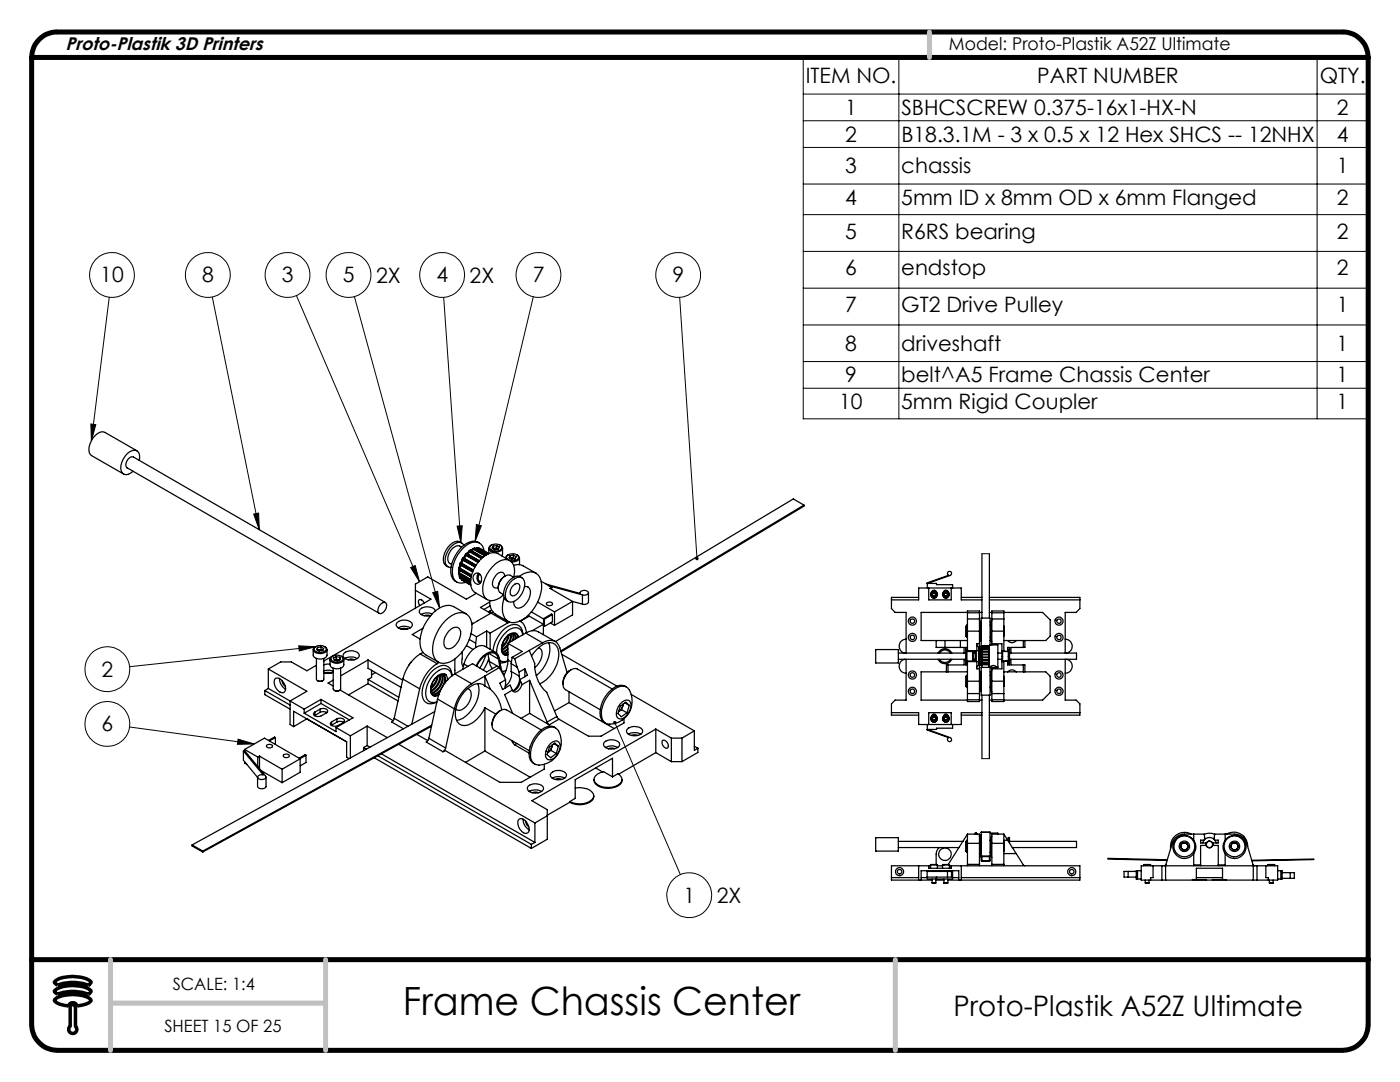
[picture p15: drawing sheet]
<svg xmlns="http://www.w3.org/2000/svg" width="279mm" height="216mm" viewBox="0 0 279 216" stroke-linecap="round" stroke-linejoin="round" font-family="sans-serif">
<defs><g id="words">
<text font-size="7.8" x="80.4" y="202.6">Frame Chassis Center</text>
<text font-size="5.6" x="190.3" y="202.7">Proto-Plastik A52Z Ultimate</text>
<g font-size="4.2">
<text x="160.8" y="16.6">ITEM NO.</text>
<text x="207" y="16.6">PART NUMBER</text>
<text x="263.4" y="16.6">QTY.</text>
<text x="168.7" y="22.9">1</text>
<text x="179.9" y="22.9">SBHCSCREW 0.375-16x1-HX-N</text>
<text x="266.8" y="22.9">2</text>
<text x="168.7" y="28.3">2</text>
<text x="179.9" y="28.3">B18.3.1M - 3 x 0.5 x 12 Hex SHCS -- 12NHX</text>
<text x="266.8" y="28.3">4</text>
<text x="168.7" y="34.6">3</text>
<text x="179.9" y="34.6">chassis</text>
<text x="266.8" y="34.6">1</text>
<text x="168.7" y="40.9">4</text>
<text x="179.9" y="40.9">5mm ID x 8mm OD x 6mm Flanged</text>
<text x="266.8" y="40.9">2</text>
<text x="168.7" y="47.6">5</text>
<text x="179.9" y="47.6">R6RS bearing</text>
<text x="266.8" y="47.6">2</text>
<text x="20" y="56.4">10</text>
<text x="40.3" y="56.4">8</text>
<text x="56.2" y="56.4">3</text>
<text x="68.4" y="56.4">5</text>
<text x="75" y="56.5">2X</text>
<text x="87.1" y="56.4">4</text>
<text x="93.7" y="56.5">2X</text>
<text x="106.3" y="56.4">7</text>
<text x="134.2" y="56.4">9</text>
<text x="168.7" y="54.9">6</text>
<text x="179.9" y="54.9">endstop</text>
<text x="266.8" y="54.9">2</text>
<text x="168.7" y="62.3">7</text>
<text x="179.9" y="62.3">GT2 Drive Pulley</text>
<text x="266.8" y="62.3">1</text>
<text x="168.6" y="70">8</text>
<text x="179.9" y="70">driveshaft</text>
<text x="266.8" y="70">1</text>
<text x="168.6" y="76.3">9</text>
<text x="179.9" y="76.3">belt^A5 Frame Chassis Center</text>
<text x="266.8" y="76.3">1</text>
<text x="167.5" y="81.6">10</text>
<text x="179.9" y="81.6">5mm Rigid Coupler</text>
<text x="266.7" y="81.6">1</text>
<text x="20.3" y="135">2</text>
<text x="20.3" y="146">6</text>
<text x="136.4" y="180.1">1</text>
<text x="143" y="180.2">2X</text>
</g>
<text font-size="3.7" x="13.1" y="9.9">Proto-Plastik 3D Printers</text>
<text font-size="3.5" x="189.4" y="9.9">Model: Proto-Plastik A52Z Ultimate</text>
<g font-size="3.4">
<text x="34.5" y="197.5">SCALE: 1:4</text>
<text x="32.8" y="206">SHEET 15 OF 25</text>
</g>
</g></defs>
<g fill="none" stroke="#000" stroke-width=".2">
<path d="M160.3 11.5h112.7v72.1h-112.7zM160.3 18.8h112.7M179.4 11.5v72.1M262.9 11.5v72.1M160.3 24.1h112.7M160.3 29.4h112.7M160.3 36.7h112.7M21.8 59.3l-3.6 28.6M42.4 59.3l9.4 46.4M59.2 59l24.5 57.1M70.7 59.2l17 62.1M88.5 59.3l3.5 48.9"/>
<path d="M106.4 59.2l-11.6 48.8M135.6 59.3l3.5 52.2M160.3 42.8h112.7M160.3 50.2h112.7M160.3 57.5h112.7M160.3 64.8h112.7M160.3 72.1h112.7M160.3 77.5h112.7M18.1 84.6l1 .1-.9 3.2zM50.6 102.6l1-.2 .2 3.3zM82 113.2l.9-.3 .8 3.2zM86.4 118.3l.9-.3 .4 3.3z"/>
<path d="M91.2 105l1.1-.1-.3 3.3zM95.1 104.7l1 .2-1.3 3.1zM196 110.5h1.4M59.6 128.9l3.4 .1-3.3 .9zM63 129l-37.1 4M25.9 145.1l24.8 3.3M47.5 147.5l3.2 .9-3.3 .1zM122.7 144.2l13.1 30.3M196 151.4h1.4M221.1 171.3v.1M262.2 171.4v.1"/>
<circle cx="22.4" cy="54.9" r="4.5"/>
<circle cx="41.5" cy="54.9" r="4.5"/>
<circle cx="57.4" cy="54.9" r="4.5"/>
<circle cx="69.6" cy="54.9" r="4.5"/>
<circle cx="88.2" cy="54.9" r="4.5"/>
<circle cx="107.5" cy="54.9" r="4.5"/>
<circle cx="135.3" cy="54.9" r="4.5"/>
<circle cx="21.4" cy="133.5" r="4.5"/>
<circle cx="21.4" cy="144.5" r="4.5"/>
<circle cx="137.6" cy="178.6" r="4.5"/>
</g>
<path d="M10.9 197.7a6 6 0 0 1 5.2-.9 3.2 3.2 0 0 1 2.1 1 .79 .79 0 0 1-1.3 .4 10.7 10.7 0 0 0-5.5 .1l-.5-.4zM10.9 195.9a6 6 0 0 1 5.2-.9 3.2 3.2 0 0 1 2.1 1 .79 .79 0 0 1-1.3 .4 10.7 10.7 0 0 0-5.5 .1l-.5-.4zM11 199.4a7.1 7.1 0 0 1 7 0l.2 .2a1.36 1.36 0 0 1-1.1 .8l-1.7 .3a.9 .9 0 0 0-.9-.6 .9 .9 0 0 0-.8 .6 4.3 4.3 0 0 1-2.7-.9l-.1-.2zM14 204.8a.81 .81 0 0 0 0 1.2 .81 .81 0 0 0 1.1 0 .81 .81 0 0 0 0-1.2M14 201a.53 .53 0 0 1 .5-.6 .53 .53 0 0 1 .6 .6" fill="none" stroke="#000" stroke-width=".7" stroke-linecap="butt"/>
<path d="M11.4 6.4a5.1 5.1 0 0 0-5.1 5.1M267.9 6.4a5.1 5.1 0 0 1 5.1 5.1M6.3 204.5a5.2 5.2 0 0 0 5.1 5.1M273 204.5a5.2 5.2 0 0 1-5.1 5.1" fill="none" stroke="#000" stroke-width="1" stroke-linecap="butt"/>
<path d="M14 201v3.8M15.1 201v3.8" fill="none" stroke="#000" stroke-width=".7"/>
<path d="M11.4 6.4h256.5M6.3 191.5h266.7M6.3 204.5v-193h266.7v193M11.4 209.6h256.5" fill="none" stroke="#000" stroke-width="1"/>
<path d="M185.5 6.4v5.1M22 191.5v18.1M65 191.5v18.1M178.7 191.5v18.1M22 200.2h43" fill="none" stroke="#c0c0c0" stroke-width="1"/>
<path d="M18.1 84.6l1 .1-.9 3.2zM59.6 128.9l3.4 .1-3.3 .9zM50.6 102.6l1-.2 .2 3.3zM82 113.2l.9-.3 .8 3.2zM86.4 118.3l.9-.3 .4 3.3zM91.2 105l1.1-.1-.3 3.3zM95.1 104.7l1 .2-1.3 3.1zM47.5 147.5l3.2 .9-3.3 .1zM122.4 144a.34 .34 0 0 0 .2 .5 .34 .34 0 0 0 .4-.3 .34 .34 0 0 0-.4-.3l.1 .3-.1-.3zM138.8 111.3a.34 .34 0 0 0 0 .3 .34 .34 0 0 0 .3 .2v-.3v.3a.34 .34 0 0 0 .3-.5 .34 .34 0 0 0-.6 0z" fill="#000"/>
<g fill="none" stroke="#000" stroke-width=".25">
<path d="M27.3 90l-6.3-3.7a1.45 1.45 0 0 0-2 .6 3.5 3.5 0 0 0-1 3.8l6.7 3.9M27.8 91.9a1.43 1.43 0 0 0-1-2.1 3.6 3.6 0 0 0-2.6 4.2 1.12 1.12 0 0 0 1.9 .4l.5-.3M82.9 117.8l3.1 1.8-21.4 12.3M91.5 113.6v.1M91.5 114.3v.2M91.5 114.5l2.4 1.5M91.5 113.6l2.6 1.5M91.5 114.3l2.4 1.4M91.5 114.5l2.4 1.4M91.5 113.4v.2M91.5 113.7v.6M91.5 114.3h.1"/>
<path d="M91.5 113.7l2.5 1.4M91.5 113.4l2.6 1.4M91.6 114.6l.1 .5M91.6 114.2l-.1 .1M91.6 114.2l2.3 1.4M91.6 113.3l-.1 .1M91.7 113.3h-.1M91.7 113.3l2.4 1.4M91.7 115.1l.1 .2M91.7 115.1l2.2 1.3M91.7 115.1h.1M91.8 112.6v.1"/>
<path d="M91.8 115.3l2.1 1.2zM91.8 115l-.1 .1M91.8 112.6l2.5 1.5-2.5-1.4M91.8 115l2.1 1.2M91.8 112.7h.1M91.8 112.7l-.2 .6M91.8 115.3l.3 .3M91.8 113.8l-.2 .4M91.9 112.3l-.1 .3M91.9 112.3l2.5 1.5M91.9 114.8l-.1 .2M91.9 112.3h.1"/>
<path d="M92 112.8l-.3 .5M92 112.3l2.5 1.4M92.1 115.6v.1M92.1 115.7l1.8 1zM92.1 109.2a1.37 1.37 0 0 0-2.1 .6 1.99 1.99 0 0 0-.3 2.6l.4 .2M92.1 115.6h.1M92.1 108.3a1.56 1.56 0 0 0-2.3 .4 4 4 0 0 0-1.3 3.6l.3 .4 .6 .4M92.1 115.6l1.8 1M92.2 115.5l-.1 .1M92.3 111.7l2.5 1.4M92.3 111.6v.1M92.3 111.7l-.4 .6"/>
<path d="M92.3 111.6l2.5 1.5M92.3 111.7v.3l-.3 .3M92.4 111.3l-.1 .3M92.4 111.3l2.6 1.5M92.5 111.3l2.5 1.4M92.5 111.3h-.1M92.6 108.8a1.17 1.17 0 0 0-1.9-.3 4.1 4.1 0 0 0-1.8 4 .99 .99 0 0 0 1.1 .7M92.9 110.8v.3l-.3 .2M92.9 110.7v.1M92.9 110.7h.1M92.9 110.7l-.4 .6M92.9 110.8l2.5 1.4"/>
<path d="M92.9 110.7l2.6 1.4M93.1 110.5l-.2 .2M93.1 110.5l2.5 1.4M93.1 110.4l2.6 1.5M93.1 110.4v.1M93.6 110.1l-.3 .5M93.6 110l-.5 .4M93.6 110v.1M93.6 110.1l2.5 1.4M93.7 109.9l-.1 .1M93.7 109.9l2.5 1.5M93.8 109.8h.1"/>
<path d="M93.8 109.8l-.1 .1M93.8 109.8l2.5 1.4M93.9 109.8l2.5 1.4M94.1 114.8a2.93 2.93 0 0 0 .7 3.5l2.5 1.4M94.4 109.6l-.2 .4M94.4 109.6l2.3 1.3M94.4 109.5h.1M94.4 109.5l-.5 .3M94.4 109.5v.1M94.4 109.5l2.4 1.3M94.7 109.4l-.3 .1M94.7 109.4l2.3 1.3"/>
<path d="M94.7 114.6a.9 .9 0 0 1 1.1-.1 .9 .9 0 0 1 .3 1.1 .8 .8 0 0 1-.6 1 .8 .8 0 0 1-1-.6 1.21 1.21 0 0 1 .2-1.4zM95.1 118.4l-2 1.2-7.7-4.5-2.5 1.5v4.8M95.1 109.4l-.1 .2M95.1 109.4l2.1 1.2M95.2 109.3l-.5 .1M95.2 109.3l-.1 .1M95.2 109.3h.2M95.2 109.3h.1M95.2 109.3l2.2 1.2M95.4 109.3h.1M95.4 109.3l2 1.2M95.5 109.4l.3 .1"/>
<path d="M95.5 114.4a1.3 1.3 0 0 0 .3 2M95.7 108.4a1.93 1.93 0 0 0-2.1-.2 6.5 6.5 0 0 0-3.5 6.7 1.97 1.97 0 0 0 1.1 1.3M95.8 114.6a.95 .95 0 0 0 .2 1.6M95.8 109.5l1.8 1M95.8 109.5h.1M96.6 109.9a1.84 1.84 0 0 0-2.9-1.5 6.5 6.5 0 0 0-3.2 6.9 1.79 1.79 0 0 0 2.5 .9M97.5 109.4v1.1M97.7 119.8a3 3 0 0 0 1.2 2.8l2.5 1.4M97.8 109a1.51 1.51 0 0 1 2.4 .3 1.44 1.44 0 0 1-2.4 .2zM98.1 108.8l-.5 .3v.3a1.66 1.66 0 0 0 2.7 .1 .73 .73 0 0 0-.5-.7M98.4 109l-.2 .4 .5 .3 .7-.1M98.4 109v.5l.4-.1"/>
<path d="M98.8 109.4l-.3 .1M98.8 109.4l.6 .1M99.1 108.9l.6 .2-.3 .5M99.1 108.9l-.7 .1M99.1 109.4l.3 .1M99.1 108.9v.5M99.1 109.4h-.3M99.4 109.5v.1M100.3 109.4v1.2l-.2 .3M100.7 115a.68 .68 0 0 0-.9-.8 2.47 2.47 0 0 0-1.4 2.9 .77 .77 0 0 0 1 .1M100.8 114.9a2.75 2.75 0 0 0-1.4 2.4M100.9 111.3v.1"/>
<path d="M101.2 111.6l-.1-.4a1.38 1.38 0 0 1 2.4 0 1.39 1.39 0 0 1-1.8 .6M101.4 110.7l-.4 .4-.1 .3M101.7 111.9l-2.4-1.4a3.1 3.1 0 0 0-3.5 1.2 7.3 7.3 0 0 0-1.7 3.1M101.7 110.9v.5M102.1 111.4l-.3 .1M102.1 111.4l.6 .1M102.1 111.4h-.3M102.2 115.8a1.63 1.63 0 0 1 2.2-.3 3.4 3.4 0 0 1-1 4 1.63 1.63 0 0 1-2.3 .3 3.4 3.4 0 0 1 1.1-4zM102.4 116.8a.79 .79 0 0 1 1.2-.2 1.85 1.85 0 0 1-1.3 2.3 1.24 1.24 0 0 1 .1-2.1zM102.4 110.8l.6 .3-.2 .4-.7 .1-.5-.3 .1-.4M102.4 110.8l-.7 .1M102.4 111.3l.3 .2"/>
<path d="M102.4 110.8v.5M102.4 111.3l-.3 .1M102.5 115.2a1.51 1.51 0 0 0-2.5 .5 1.81 1.81 0 0 0-.2 2.6l.7 .3M102.5 115.2a2.98 2.98 0 0 0-.7-3.3 2.98 2.98 0 0 0-3.6 1.2 6.6 6.6 0 0 0-1.8 5.4 1.82 1.82 0 0 0 2.8 1.1l1.3-.9M102.5 112.8a2.19 2.19 0 0 1 2 .1M102.7 111.5h.1M103.2 110.7l.4 .4v.3a1.38 1.38 0 0 1-1.5 .7M103.6 115a3.2 3.2 0 0 1 3.4-.6 3.6 3.6 0 0 1 .9 4 7.8 7.8 0 0 1-5.1 5.8 2.18 2.18 0 0 1-2.5-2.1 6.3 6.3 0 0 1 .3-2.8M103.7 111.3l-.1 1.4M104.2 115.3a1.58 1.58 0 0 0-2.4 .3 3.9 3.9 0 0 0-1.2 3.6l.2 .4 .6 .5M104.4 112.9l2.6 1.5M104.7 117.1a.98 .98 0 0 1 1.2 1.2 3.4 3.4 0 0 1-2.4 3.1 1.02 1.02 0 0 1-1-1.3"/>
<path d="M108 116l2.1 1.2M109 116.6l6.8 1.8M109.5 116.9l6.7 1.8M110.1 117.2l-.4 .2 4.6 2.6M110.1 117.2v.4M115.8 118.3v.1M115.8 118.4v-.1a.94 .94 0 0 1 1.6 0 .91 .91 0 0 1-1.2 .4M116.2 118.7v1.8M117.4 118.3v1.9a.91 .91 0 0 1-1.2 .3M160.4 100.8v.2l-48.4 29.1M160.4 100.8l-48.5 29.1M160.4 100.8l-2.1-1.2-47.5 28.4"/>
<path d="M177.9 119.7h5.4v-2.4h8.5v2.4h4.2M183.3 119.2h-5.4v2.2l.7 .8h2.2v8.1M185 116.3l4.3-1.5a.41 .41 0 0 1-.1-.7 .41 .41 0 0 1 .7 .1 .41 .41 0 0 1-.3 .6l-4.5 1.6zM185.1 116.4v.9M185.1 116.4h1.8v.3h3.2v.6M185.3 117.3v2.4h4.5v-2.4M185.9 118.1a.46 .46 0 0 1 .5-.3 .46 .46 0 0 1 .4 .3M186 119.2l.4 .2 .4-.2M186.2 118.3h.4l.2 .3-.2 .3h-.4l-.2-.3zM188.3 118.1a.44 .44 0 0 1 .5-.3 .44 .44 0 0 1 .4 .3M188.4 119.2l.4 .2 .4-.2M188.6 118.3h.3l.3 .3-.2 .3h-.4l-.2-.3z"/>
<path d="M191.8 119.2h4.2M196 110.5v12.8M197.4 110.5v12.8M197.4 119.2h18.1v2.2l-.7 .8h-2.2v8.1M197.4 119.7h18.1M52.8 137.8l5.1 2.9M52.8 137.8v.8l5.1 2.9M53.6 137.4l4.3 2.5M53.6 133.5l7.6 4.4-3.3 2M53.6 133.5v3.9M53.6 137.4l-.8 .4M55 135.4a1.71 1.71 0 0 1 1.9 1.4 .88 .88 0 0 1-.7 1.4 2.22 2.22 0 0 1-1.4-2.6z"/>
<path d="M55.8 135.4a2.41 2.41 0 0 0 1.2 2.1M56.3 135.8a1.29 1.29 0 0 0 .6 1.1M57.9 139.9l2.8 1.6M57.9 139.9v4.7l.7 .4M62.5 129.6v1.1a1.61 1.61 0 0 0 2.8 0v-1.1M62.8 129.2a1.55 1.55 0 0 1 2.3 .3 1.43 1.43 0 0 1-2.4 0zM63 129a.62 .62 0 0 0-.2 1.1 1.89 1.89 0 0 0 2.4-.2v-.6l-.5-.3M63.1 131.4v4.1a.86 .86 0 0 0 1.5 0v-4.1M63.1 132.8l-1.9 1-3.1-1.7h-2.1l-2.4 1.4M63.4 135.8l.2 .2 .8-.2M63.4 129.2v.5h.3M63.7 129.7l-.3 .1"/>
<path d="M63.7 129.7l.6 .1M64.1 139.6l6.3 3.6-3.3 2M64.1 139.6l-3.4 1.9M64.1 129.1v.5M64.1 139.6v.8M64.1 129.1l.5 .3-.2 .4-.7 .1-.5-.3 .2-.4M64.1 129.1l-.7 .1M64.1 129.6l.2 .2M64.1 129.6l-.4 .1M64.3 129.8h.1M64.6 133.9l.2-.1a2.38 2.38 0 0 1 1.7 .1M64.8 134.3l.7-.1 .6 .1"/>
<path d="M65.9 132.5l-1.3 .1M65.9 131.6v1a1.42 1.42 0 0 0 2 .8l.6-.5 .1-1.3M66.2 131.1a1.59 1.59 0 0 1 2.2 .2v.3a1.55 1.55 0 0 1-2.4 0zM66.4 131a.66 .66 0 0 0-.3 1 1.93 1.93 0 0 0 2.4-.2 .67 .67 0 0 0-.4-.8M66.5 134.2h-.1a2.62 2.62 0 0 1-1.8 0M66.5 133.3v4.1a.85 .85 0 0 0 1.5 0v-4.1M66.5 135.7l-1 .6 1 .6M66.7 137.8l.4 .1 .7-.1M67.1 131l-.6 .3 .2 .4 .7 .2 .5-.3-.1-.4M67.1 131l.7 .2M67.1 131.6l-.4 .1M67.1 131v.6"/>
<path d="M67.1 131.6h.4M67.5 131.6l-.7 .1M67.5 131.6l.2 .1M67.8 131.2v.5M67.9 137.7l10.6 6.1M68.6 130.4a2.03 2.03 0 0 1 3.1 .3 1.82 1.82 0 0 1-2.7 .8l-.5-.5zM68.9 131.4a2.44 2.44 0 0 1 2.4 0M69.4 131.7a1.29 1.29 0 0 1 1.3 0M73.4 131.7l7 4M73.4 131.7l-5.4 3.2M73.4 135.6l6.2 3.5M73.4 131.7v1.7l6.6 3.8"/>
<path d="M73.4 135.6v.8M73.4 136.4l6 3.5M73.4 136.4l-3.8 2.2M74.2 133.7v1.5l-.8 .4M74.9 134.2l-.7 .5M76.1 120.4l.3-.2 .6 .1a1.56 1.56 0 0 1-1.2 2.1 1.24 1.24 0 0 1 .3-2zM76.9 120.2l-50.3-29a1.42 1.42 0 0 0-1.2 2.1l50.3 29.1M79.2 124.2a2.2 2.2 0 0 1 3 .1 .91 .91 0 0 1-.2 1 .91 .91 0 0 1-.9 .3 1.54 1.54 0 0 1-2-1zM79.4 125.3l.2-.1a2.4 2.4 0 0 1 2.3 .1M80 125.5l.7-.1 .6 .1M80.4 135.5l3.3 1.9M80.4 135.5l-1.7 7.8"/>
<path d="M82.1 132l-.5 .7M83.7 137.4l-1.5 7.1M83.9 130.5a8.1 8.1 0 0 0-3.5 5M83.9 130.5l3.3 1.9M84.4 125.4l-2.1 1.2 1.5 .9M84.4 130.2l-.5 .3M84.7 120.3l-.1-.1a.68 .68 0 0 0-1.1-.4v.6l.3 .4M86 138.1a.95 .95 0 0 0 1.5 .6M86.3 122.5l-.2-.1a2.42 2.42 0 0 0-2 .2M86.9 121.9a1.98 1.98 0 0 0-2.8-.5l-.4 .5a1.01 1.01 0 0 0 1 1h1.2l-.6-.2-.7 .2M87.2 135a3.3 3.3 0 0 1-1.2 2.2M87.2 132.4a8 8 0 0 0-3.5 5"/>
<path d="M87.3 139.5l3.4 1.9M87.3 139.5l-1.7 7.8M87.5 134.8a3.5 3.5 0 0 1-1.5 2.6M87.6 138.6l-.7 .3-.6-.2M87.6 132.2l-.4 .2M87.7 134.7a3.4 3.4 0 0 1-1.7 3.1M87.8 138l-.6 .5-.7 .2-.2-.1M87.9 134.7a3.2 3.2 0 0 1-1.9 3.3M88.1 134.6a3 3 0 0 1-2.1 3.6M88.2 134.7a2.86 2.86 0 0 1-2.1 3.7M88.4 134.6a2.05 2.05 0 0 1-.2 2.7 2.24 2.24 0 0 1-2 1.2M88.8 134.5l.2 .3"/>
<path d="M88.8 136.2l.1-1.1-.4-.4a2.05 2.05 0 0 0-2.1 1.4l-.4 .8v1.2M88.8 123.9a4 4 0 0 1 4-1.5 3.1 3.1 0 0 1 1.3 3.6 8.2 8.2 0 0 1-4.8 6.3 2.21 2.21 0 0 1-3-2.5 8.7 8.7 0 0 1 2.5-5.9zM89.3 135.7a1.25 1.25 0 0 0-.7-1.3 2.35 2.35 0 0 0-2.2 1.7l-.4 .7v1.3M89.5 126a1.72 1.72 0 0 1 2-.7 2.39 2.39 0 0 1-.3 3 1.6 1.6 0 0 1-2.4 .9 2.76 2.76 0 0 1 .7-3.2zM90.2 134.9a1.53 1.53 0 0 0-1-1.4 1.53 1.53 0 0 0-1.6 .3 5.2 5.2 0 0 0-2.4 5.7 1.48 1.48 0 0 0 2 .6M90.2 134.9a1.81 1.81 0 0 0-.9-1.9 1.81 1.81 0 0 0-2.1 .2 6.2 6.2 0 0 0-2.8 6.1 1.75 1.75 0 0 0 2.8 .8M90.8 134.5a7.8 7.8 0 0 0-3.5 5M90.8 134.5l3.3 1.9M90.8 131.5v2.9M92.3 130.1v1.3a1.48 1.48 0 0 0 .2 1.6M92.6 132.5l-.3 1.1M92.6 132.5l.8 .5"/>
<path d="M93 122.5l-2.5-1.5a3.3 3.3 0 0 0-3.5 .8 8.3 8.3 0 0 0-3.1 7.3 2.29 2.29 0 0 0 1 1.6l2.6 1.4M93.1 128.8l1.3 .8M93.3 137.4a1.09 1.09 0 0 1 .8 1.3 3.4 3.4 0 0 1-2.4 3l-.7-.2M93.7 127.6l1.2 .7M94 126.4l1.1 .7M94.1 136.4a8.1 8.1 0 0 0-3.4 5M94.1 124.2l.3 .2M94.9 128.3v.9M95 132.9a4.4 4.4 0 0 1 3.2-2.9 1.38 1.38 0 0 1 1.5 1.4l.4 2.4 .5 .8M95.1 127.1l-.2 1.2M95.4 136.4a6.4 6.4 0 0 1-3.7 7.2l-.6 .2M96.8 136.9a2.13 2.13 0 0 0-2.9 0 6.7 6.7 0 0 0-2.9 6.6 1.84 1.84 0 0 0 2.9 .9 6.7 6.7 0 0 0 2.9-3.2"/>
<path d="M96.8 136.9l1.1 .6M96.8 134.9l-2.7 1.5M96.8 134.9v2M96.8 134.9l1.1 2.6M96.9 130.7l-.4 1.2-.8 1.4M97.1 125.9v3.3M97.1 125.9l-2 1.2M97.1 125.9l.7 .4M97.4 130.5l.2 1.5M97.5 131.4l-1.1 2.3M97.5 130.4l2 1.1M97.6 132l.2 .7 .4 .7"/>
<path d="M97.6 132l2.2 1.2M97.7 120.1l-1.8 1.1 2 1.2M97.8 121.9l-.2 .3M97.8 121.9v.4M97.8 126.3v3.3M97.8 120.9l-1.2 .7M97.9 137.5a7 7 0 0 1 2.3 4.1M98 122.3l3.4 2M98 122.3l-3.8 2.3M98.1 121.7l-.3 .2M98.4 122.1l-.4 .2M99 130.2l-2.2-1.2a1.69 1.69 0 0 0-1.9 .2 5.5 5.5 0 0 0-2.3 3.3"/>
<path d="M99.5 131.5a1.42 1.42 0 0 0-.9-1.2 1.42 1.42 0 0 0-1.6 .3 5.4 5.4 0 0 0-1.9 2.3M99.5 131.5l.3 1.7M99.7 133.2l-2.9 1.7M99.7 133.2l1.2 2.4M99.7 133.2l-.6-.3-2 1.2-2.8-1.7-3.5 2.1M99.7 131.8a1.57 1.57 0 0 0 1.7 .1M99.8 133.2v.3M100.1 129.9a.89 .89 0 0 0 1.3 .8M100.5 130.6l.5 .1 .4-.1M100.9 135.6l-1.1 .7 .5 1.3 1.5-.9 .5 1M100.9 135.6l-.1 1.7M101 133.8l-.8 .2"/>
<path d="M101.4 131.9l-.6 .3-1 .1M101.4 131.7a6.6 6.6 0 0 1-.9 3.1M101.4 130.3l-.7 .2-.4-.1M101.4 129.6l-.6 .4-.5 .2M101.4 128.8l-.4 .4-.9 .6M101.4 130.1l-1.1 .3M101.4 129.4l-.7 .5-.5 .2M101.4 126.9a3.1 3.1 0 0 1-1.2 2.1M101.4 124.3l-3.6 2M101.4 128.4l2.8 1.6-2 1.2M101.4 128.4v3.3M101.4 131.7l.7 .4"/>
<path d="M101.4 128.4l-.6 .8-.7 .4M101.6 126.6a3.3 3.3 0 0 1-1.5 2.6M101.7 124.1l-.3 .2M101.9 126.6l-.1 1.1-.3 .6M102 134a2.99 2.99 0 0 1-1.2 2.9M102 126.5l.1 .5-.4 1.1M102 134l1.6 .9M102 132.4l1.2 .7M102 132.4v1.6M102.2 131.2l.5 .2M102.2 131.2l-.2 1.2M102.3 126.5l.1 .7-.1 .6"/>
<path d="M102.3 137.7l-1.6 .9 1.6 3.7M102.4 126.5l.2 .8-.1 .4M102.5 126.4l.3 .4 .1 .7M102.7 131.4l.5 1.7M102.9 126.4l.4 .4 .1 .4M103 127.4v-.5l-.3-.4a1.94 1.94 0 0 0-2.2 1.5l-.3 .8-.1 1.1M103.2 133.1l.4 1M103.4 127.2a1.05 1.05 0 0 0-.7-.9 1.05 1.05 0 0 0-1.1 .3 3.6 3.6 0 0 0-1.5 3.3M103.6 134.9a3.1 3.1 0 0 1-1.2 3M103.6 134.1v.8M103.8 136a1.82 1.82 0 0 1-1.5 1.9M103.8 135.6l.2 .6"/>
<path d="M103.8 136l.2 .2M103.8 135.6v.4M103.8 124l1.8-1.1 2.8 1.7-2.2 1.2M103.9 124l-.1-.1a2.43 2.43 0 0 1 1.3 2.3M104 136.2l.1 .4M104.1 136.6l-.1 .4a1.14 1.14 0 0 1-1.6 .9l-.1-.2M104.3 126.6a1.55 1.55 0 0 0-1-1.3 1.55 1.55 0 0 0-1.6 .3 5.9 5.9 0 0 0-2.6 4.7M104.4 126.6a1.82 1.82 0 0 0-1-1.8 1.82 1.82 0 0 0-2 .2 6.9 6.9 0 0 0-3 4.9M104.7 133.5l.6 1.2-1.5 .9M104.7 133.5l-1.1 .6M104.7 133.5v1.5M104.8 123.3h.1"/>
<path d="M104.9 126.3a2.5 2.5 0 0 1 2.6-.2l3.3 1.9M104.9 126.3l3.4 2M104.9 126.3l-3.5 2.1M105.6 129.8l1.1 2.6a7.4 7.4 0 0 0 2.4 5.7l2 4.9M105.7 135.7l3.5 8.4M105.7 135.7l-1.6 .9M105.7 135.7v6.6M106 122.1l2.5 1.4M106.1 130.9a5 5 0 0 1 3.6-2.7 2.08 2.08 0 0 1 1.8 2.7 7 7 0 0 1-3.8 5.6M107.3 120.2l3.4 1.9M107.5 129.2a1.3 1.3 0 0 1 .6 1.9 4 4 0 0 1-1.4 2.1M108.3 128.3a2.11 2.11 0 0 1 3.4 1l1.5 4.9"/>
<path d="M108.3 128.3l-5.6 3.1M108.5 123.4l.2 .1M108.5 124.9l.2 .1M108.5 123.4l-.1 3.2M108.7 123.5v1.5M109.2 120.2l.5-.1 .5 .3a.59 .59 0 0 1-.5 .5 .59 .59 0 0 1-.6-.5zM109.5 128.2a6.3 6.3 0 0 1-2.4 6.5l-.1 .1M109.9 124.3l.8 .5M110.2 122.6v1.5l-1.5 .9M110.2 122.6l-1.5 .9M110.2 122.6l-.1-.1-1.6 .9M110.7 122.1v2.7"/>
<path d="M112.1 130.6l11 6.3M113.6 138v2.2M114 133.6a2.98 2.98 0 0 0-1.6 2.9M114.3 120l-3.6 2.1M114.3 120v2.7l-3.6 2.1M114.3 120l1.9 .5M122 138a2.42 2.42 0 0 1 3.3-.7 4.5 4.5 0 0 1 .2 5 4.5 4.5 0 0 1-4.5 2.1 2.79 2.79 0 0 1-.7-3.5 7.1 7.1 0 0 1 1.7-2.9zM122.2 137.5l-7-4a2.1 2.1 0 0 0-2.4 1.4 2.07 2.07 0 0 0 .1 2.7l6.9 4M125 137.1a2.06 2.06 0 0 0-2.7 .3 6.1 6.1 0 0 0-2.5 5.5 1.79 1.79 0 0 0 1.1 1.4M126 138.6l12.6 7.2M174.8 129.6h4.5v2.7h-4.5zM179.3 130.3h13.4"/>
<path d="M179.3 131.6h13.4M180.6 131.6a1.41 1.41 0 0 0-1.1 1.5 1.41 1.41 0 0 0 1.3 1.2M180.8 127.5a1.41 1.41 0 0 0-1.3 1.3 1.41 1.41 0 0 0 1.1 1.5M180.8 131.6v8.1h-2.2l-.7 .7v2.3h5.4M186.8 127.8v1.4h1.8M186.8 127.8h1.8M187.2 131.6a1.48 1.48 0 0 0 1.4 .8 1.48 1.48 0 0 0 1.3-.8M187.2 130.3a1.48 1.48 0 0 1 1.4-.9 1.48 1.48 0 0 1 1.3 .9M187.5 130.3a1.24 1.24 0 0 1 2.2 0M187.5 131.6a1.21 1.21 0 0 0 2.2 0M188.6 129.2h3.8v1M188.6 127.8h4.5"/>
<path d="M188.6 127.8v1.4M188.9 134.1h.3M188.9 134.1h-5.1v5.6h9.3M189.2 132.7h-.3v1.4M189.2 134.1h3.9M189.2 132.7v1.4M191.7 127.8v1.4M192.4 131.6h.1M192.4 130.2v.1M192.4 130.2h.3M192.4 131.6v1.1h-3.2M192.4 131.6h.3"/>
<path d="M192.7 130.2v1.4M192.7 129.6h.3v2.7h-.3M192.7 131.6v1.1h.4M193 134.8l-.3 .2v.6a1.58 1.58 0 0 0 .3 1.5M193 134.8v2.3M193 124.7v2.4M193 124.7l-.3 .3v1.9l.3 .2M193 134.8h.1M193 137.1h.1M193 124.7h.1M193 127.1h.1M193 129.9h.1"/>
<path d="M193.1 123.5v2.4M193.1 135.9v2.5M193.1 122.3v-.4h2.4v.4M193.1 139.6v.4h2.4v-.4M193.1 122.2h-9.3v5.6h3M193.1 122.3v1.2M193.1 125.9v4.1h1.5M193.1 131.9v4M193.1 138.4v1.2M193.1 129.2h-.4v1M193.1 123.5h2.4M193.1 125.9h2.4"/>
<path d="M193.1 138.4h2.4M193.1 135.9h2.4M193.1 132h1.8M193.1 122.3h2.4M193.1 139.6h2.4M194.1 130v1.9M194.2 130.3h.4M194.2 131.6h.4M194.6 129.9v2.1M194.6 131.9h-1.6M194.8 129.9v2.1M194.9 128.8l.4 .3"/>
<path d="M194.9 132v1.5h.6M195.3 129.1h.1M195.3 129.1v.1M195.3 129.2v.1M195.3 129.3h.1M195.3 129.3v.2M195.3 129.5v.1M195.3 129.6h.1M195.3 129.6v.4M195.3 130h.1M195.3 130v.1M195.3 130.1h.1"/>
<path d="M195.3 130.1v.4M195.3 130.5h.1M195.3 130.5v.2M195.3 130.7v.4M195.3 131.1h.1M195.3 131.1v.1M195.3 131.3v.4M195.3 131.7v.1M195.3 131.8h.1M195.3 131.8v.3M195.3 132.1h.1M195.3 132.1v.1"/>
<path d="M195.3 132.3v.2M195.3 132.5v.1M195.3 132.6h.1M195.3 132.6v.1M195.3 132.7h.1M195.3 132.8h.1M195.3 132.7v.1M195.3 132h.7M195.3 129.6h2M195.3 131.6h.7M195.3 132.8l-.4 .3M195.3 131.1h2"/>
<path d="M195.3 131.3h.7M195.3 130.5h.7M195.3 131.8h.7M195.3 130h.7M195.3 132.3h.7M195.3 129.5h.7M195.3 132.6h2M195.3 129.3h2M195.3 132.8h.7M195.3 129.1h.7M195.3 129.2h.1M195.3 130.7h.1"/>
<path d="M195.3 131.2v.1M195.3 132.2v.1M195.3 131.2h2M195.3 130.5h2M195.3 130.7h2M195.3 131.7h2M195.3 131.8h2M195.3 130.1h2M195.3 130h2M195.3 132.1h2M195.3 132.2h2M195.3 132.5h2"/>
<path d="M195.3 129.2h2M195.3 130.7h.7M195.3 130.2h.7M195.3 129.7h.7M195.3 132.4h.7M195.3 129.4h.7M195.3 129.2h.7M195.3 132.7h.7M195.5 123.5v2.4M195.5 135.9v2.5M195.5 123.8a1.95 1.95 0 0 1 .2 1.8v.7a1.95 1.95 0 0 1-.2 1.8M195.5 133.8l.2 .3v3.7l-.2 .2"/>
<path d="M195.5 132.8v.7M195.5 128.4v.8M195.5 122.3v1.2M195.5 125.9v2.5M195.5 133.5v2.4M195.5 138.4v1.2M195.5 128.4h-.6v1.5h-1.8M195.5 139.7h.5M195.5 122.2h.5M195.7 127.8h.1M195.7 134.1h.1M195.7 134.8h.1"/>
<path d="M195.7 137.1h.1M195.7 124.7h.1M195.7 127.1h.1M196 129.2v4M196 129.2h.1M196 128.9v.3M196 138.7v12.7M196 128.9h1.3M197.4 128.8v4.4M197.4 138.7v12.7M197.4 139.7h.5M197.4 122.2h.5"/>
<path d="M197.6 128.7h1.5v4.5h-1.5v5.5h-1.8v-5.5h1.6v-4.3h-1.6v-5.6h1.8v5.5M197.6 134.8h.1M197.6 137.1h.1M197.6 124.7h.1M197.6 127.1h.1M197.6 127.8h.1M197.6 134.1h.1M197.7 133a.67 .67 0 0 1 1.1 .1l-.9 .1-.2-.1zM197.9 123.5v2.4M197.9 135.9v2.5M197.9 123.8a1.95 1.95 0 0 0-.2 1.8v.7a1.95 1.95 0 0 0 .2 1.8M197.9 133.8l-.2 .3v3.7l.2 .2"/>
<path d="M197.9 133.2v.3M197.9 128.4v.3M197.9 122.3v-.4h2.4v.4M197.9 139.6v.4h2.4v-.4M197.9 122.3v1.2M197.9 125.9v2.5M197.9 133.5v2.4M197.9 138.4v1.2M197.9 123.5h2.4M197.9 125.9h2.4M197.9 138.4h2.4M197.9 135.9h2.4"/>
<path d="M197.9 128.4h2.1v1.6M197.9 122.3h2.4M197.9 139.6h2.4M199.1 130.3h.9M199.1 131.6h.9M200 130h1.1v-.8h.4v3.1M200 130.1v1.7M200 131.8v.1M200 130v.1M200 131.9h1.2M200 129.9h.3M200 131.9v1.6h-2.1"/>
<path d="M200 132h.3M200.1 130v1.9M200.3 134.9v2.1M200.3 124.9v2.1M200.3 123.5v2.4M200.3 135.9v2.5M200.3 122.3v1.2M200.3 125.9v4M200.3 132v3.9M200.3 138.4v1.2M200.3 127.8h3.9M200.3 122.2h7.8l1.5 1.5v3.2l-.9 .9h-4.2"/>
<path d="M200.3 129.9l.5 .1M200.3 134.1h3.9M200.8 131.9l-.5 .1M201.1 129.9h.1M201.1 131.9v.8h.4v-.4M201.1 127.8l.7 .4h.6l.4-.4M201.1 134.1l.7-.4h.6l.4 .4M201.5 130.3h13.3v1.3h-13.3M201.5 129.6h-.3v2.7h.3M201.5 130.2l.3 .1M201.5 131.6h.3v1.1h2.4M204.2 127.8h.3"/>
<path d="M204.2 134.1h.3M204.2 132.7h.3v1.4M204.2 129.2h-2.4v1.1M204.2 127.8v1.4M204.2 132.7v1.4M204.5 127.8v1.4h-.3M204.5 134.1h4.2l.9 .8v3.3l-1.5 1.5h-7.8M212.6 127.5a1.41 1.41 0 0 1 1.4 1.3 1.41 1.41 0 0 1-1.1 1.5M212.6 131.6v8.1h2.2l.7 .7v2.3h-18.1M212.9 131.6a1.41 1.41 0 0 1 1.1 1.5 1.41 1.41 0 0 1-1.4 1.2M48.6 149.9v1.8l2.8 3.4M48.8 149.8l4.3 5.2a.99 .99 0 0 1-1.7 .1 .83 .83 0 0 1 1.1-.5l-3.9-4.7"/>
<path d="M48.8 149.5l2.6 1.6M48.8 149.5l4-2.2 7.1 4.1M48.8 149.5v.3M48.8 152v.3l.4 .2M48.8 149.8l-.2 .1M51.4 155.1v1.8a.97 .97 0 0 0 1.7 0v-1.8M51.4 151.1v1.9M51.8 150.9l4.5 2.6M51.8 150.9l-.4 .2M51.8 150.9v2.5M52.1 153.7l4.2 2.5M53.2 148.7l.6-.2 .6 .2a.62 .62 0 0 1-.6 .6 .62 .62 0 0 1-.6-.4z"/>
<path d="M55 147.2l-.2-.1-1.2 .6M55 147.2l-1.2 .6M55 147.2v1.4M56.3 153.5v2.7M56.6 150.7l.5-.2 .6 .2a.62 .62 0 0 1-.5 .5 .62 .62 0 0 1-.7-.4zM58.6 145v-3.1l10.6 6.1v3.1l.5 .3M59.9 151.4l-3.6 2.1M59.9 151.4v2.7l-3.6 2.1M60.7 142.3l6.4 3.7v-.8M60.7 141.5v.8M61.1 150.7l-.2-.1-1.2 .7M61.1 150.7l-1.2 .7"/>
<path d="M61.1 150.7v1.5l-1.2 .6M61.2 143.4h.1M61.2 143.4l-2.6 1.6M62.8 142.1v.7M62.8 142.8h.1M63.9 141.5l.3-.1a1.04 1.04 0 0 1 1.2 .5l-.1 .2a2.72 2.72 0 0 1-2.2 .8l-.6-.4 .3-.4M63.9 142.1l.6-.1 .7 .2M63.9 141.5l-1.1 .6M63.9 142.1l-1.1 .7M63.9 141.5v.6M64.1 140.4l-3.4 1.9M64.1 140.4l5.6 3.3"/>
<path d="M66.2 144v.7M66.2 144.7h-.1M67.1 145.2l2.8 1.6M67.2 143.4l.3-.1a1.01 1.01 0 0 1 1.3 .5l-.1 .2a2.72 2.72 0 0 1-2.2 .9l-.6-.5 .3-.4M67.2 144.1l.7-.2 .7 .2M67.2 143.4l-1 .6M67.2 144.1l-1 .6M67.2 143.4v.7M69.9 146.8v4.4M72.6 149.2l.5 .3M72.6 149.2v.6M73.3 144.9l4 2.3"/>
<path d="M73.3 144.9l-3.4 1.9M73.3 148.8l.5 .3M73.3 144.9v3.9M73.3 148.8l-.7 .4M74.7 151.2l31.3 18.1M75.4 150.8l30.6 17.7M76.1 150.4l30.7 17.7M78.7 143.3l-.1 .4-.4 .4 2.3 1.3M78.7 143.3l2.7 1.6M79.6 148.5l27.2 15.7M83.2 146.5l2.2 1.3M85.6 147.3l-.5 .8 3.3 1.9"/>
<path d="M85.6 147.3l3.3 2M86.1 144.9l-45.6 25.1M86.1 144.7l-45.6 25.1M86.7 142l-48.4 26.6M88.4 150l.4-.2 11 6.3h4.2l4.6-2.6v-1M88.9 149.3l-.5 .7M90.7 141.4l-1.8 7.9M96.8 141.2l2.2 1.3M96.8 141.2v8.7M96.8 149.9l-3.9 2.2M96.8 149.9l9 5.2M99.9 141.8a3 3 0 0 0-1.7 2.9"/>
<path d="M102.1 147.8l.2 .3M102.3 148.1l.4 .5M102.5 148l-.2 .1M102.7 148.6l2.9 1.7M103.2 148.3l-.5 .3M105.4 156.9a2.25 2.25 0 0 1 3 .1 .76 .76 0 0 1-.6 1.1 2.11 2.11 0 0 1-2.5-.6zM105.6 157.9h.1a2.65 2.65 0 0 1 2.4 0M105.7 142.3l-1.7 1M105.7 142.3l3.9 2.3M106.2 158.2l.7-.2 .6 .2M107.8 146.2a3.1 3.1 0 0 1 2.9-1 2.59 2.59 0 0 1 1.3 2.5 4.4 4.4 0 0 1-5.1 4.8 2.1 2.1 0 0 1-1-2.6 6.7 6.7 0 0 1 1.9-3.7zM108 145.7l-6.9-4.1a1.4 1.4 0 0 0-1.8 .6 3.1 3.1 0 0 0-.9 3.2l.3 .4 6.9 4"/>
<path d="M109.2 144.1l.4 .5M109.4 150.1l-.1 .1M109.9 148.3a1.07 1.07 0 0 1 1.8 0 2.82 2.82 0 0 1-2 3.3 .92 .92 0 0 1-.8-1.2 3.3 3.3 0 0 1 1-2.1zM109.9 149.7l1.1 .7M109.9 149.7l-.5 .4M110 154.3a1.98 1.98 0 0 1 3.1 .3 1.66 1.66 0 0 1-2.3 .9 .89 .89 0 0 1-.8-1.2zM110.2 148.7l-.3 .8-.5 .6M110.2 155.3a2.5 2.5 0 0 1 2.5 0M110.2 148.7l-.3 1M110.6 148.4l.8 .5M110.8 155.5a1.23 1.23 0 0 1 1.3 0M110.9 145.2a2.18 2.18 0 0 0-2.8 .4 6.4 6.4 0 0 0-2.4 5.6 2.08 2.08 0 0 0 1 1.3"/>
<path d="M111.1 143l.4 .5M111.1 143l-1.9 1.1M111.4 148.9l-.7-.6-1.1 .8-.4 1.5 .7 .6 1.1-.8M111.4 148.9l-.4 1.5M111.5 143.5l-1.9 1.1M113.6 140.2l-2.9 1.7M113.6 140.2l9 5.2M113.7 159.9v.2M114.8 157.3a4 4 0 0 1 3.3 .7 1.12 1.12 0 0 1-.5 1.9 4.4 4.4 0 0 1-3.9 0M118.5 158.8v.2a2.01 2.01 0 0 1-2.1 1.5 4.2 4.2 0 0 1-2.7-.4M118.5 155.5v.2a2.09 2.09 0 0 0 2.2 1.6 3.4 3.4 0 0 0 3.4-1.2v-.6M118.9 154.8l.9-.6 .7-.2 1.7 1 1.1-.6a1.2 1.2 0 0 1 .8 1.1 1.2 1.2 0 0 1-.7 1.1 3.8 3.8 0 0 1-4.7-.6l-.2-.4z"/>
<path d="M118.9 153.2l1.4 .8M120.6 148.1a2.25 2.25 0 0 1 3 .1 .76 .76 0 0 1-.6 1.1 1.99 1.99 0 0 1-2.5-.6zM120.8 149.2l.1-.1a2.48 2.48 0 0 1 2.4 .1M121.4 149.4l.7-.1 .6 .1M122.2 155v-3.7l-7.4 4.3v3.7l-1.1 .6M123.5 142h-.1M124 141.6l1.1 .6M124 141.6l-.5 .4M124.1 140.2a1.06 1.06 0 0 1 1.7 0 2.83 2.83 0 0 1-2 3.3 .93 .93 0 0 1-.8-1.3 3.1 3.1 0 0 1 1.1-2zM124.3 140.9l-.3 .6-.5 .5M124.3 140.9l-.3 .7M124.4 140.5l-.1 .4"/>
<path d="M124.5 143.4v.9l-4.6 2.6h-2.5l-5.9-3.4M124.7 140.3l.9 .5M125.2 145.5a2.2 2.2 0 0 1 3 .1 .76 .76 0 0 1-.6 1 2.11 2.11 0 0 1-2.5-.5l-.1-.3zM125.4 146.5l.1-.1a2.65 2.65 0 0 1 2.4 .1M125.6 140.8l-.5 1.4M125.6 140.8l-.7-.7-1.1 .8-.5 1.5 .7 .6 1.1-.8M126 146.8l.6-.2 .7 .2M130.9 145.5l3.1 1.8M130.9 145.5l-24.7 14.3 3 1.8v5.9l-3.2 1.8M130.9 145.5v4.7M130.9 150.2l-7.4 4.3M130.9 150.2l3.1 1.8"/>
<path d="M132.3 147.7a1.04 1.04 0 0 1 .9 1.6 1.02 1.02 0 0 1-.9-1.6zM134 147.3h2.1M134 147.3v4.7M134 152h2.1M136.1 147.3v4.7M138.6 145.8l-2.5 1.5M138.6 145.8v3.9l.7-.4M138.6 148.9l.7 .4M139.3 149.3v.8l-3.2 1.9M177.9 142.2h5.4v2.4h8.5v-2.4h4.2M185.1 145.6l4.5 1.6a.42 .42 0 0 1 .2 .6 .42 .42 0 0 1-.7 0 .42 .42 0 0 1 .2-.6l-4.3-1.5zM185.1 144.6v1"/>
<path d="M185.3 144.6v-2.4h4.5v2.4M185.9 142.9a.44 .44 0 0 1 .5-.4 .44 .44 0 0 1 .4 .4M186.1 144l.3 .1 .4-.1M186.2 143.1h.4l.2 .3-.2 .3h-.4l-.2-.3zM188.3 142.9a.44 .44 0 0 1 .5-.4 .44 .44 0 0 1 .4 .4M188.4 144l.4 .1 .3-.1M188.5 143.2l.3-.2 .3 .2v.4l-.4 .2-.2-.3zM190.1 144.6v.7h-3.2v.3h-1.8M191.8 142.7h4.2M197.4 142.2h18.1M38.3 168.6v.2l2.2 1.2M38.3 168.6l2.2 1.2"/>
<path d="M40.5 169.8v.2M103.6 163.4a1.64 1.64 0 0 1 1.9 1.5 .9 .9 0 0 1-.7 1.4 2.28 2.28 0 0 1-1.4-2.6zM104.4 163.4a2.42 2.42 0 0 0 1.2 2.2M104.9 163.8a1.41 1.41 0 0 0 .6 1.2M106 168.5v.8M106.8 168.1l-.8 .4M106.8 164.2v3.9M109.2 162.8l-2.4 1.4M113.7 160.1l-4.5 2.6M174.8 167.1h4.5v2.7h-4.5zM177.9 175.1h5.4M179.3 167.9h12.9"/>
<path d="M179.3 169.1h12.1M183.3 172.8v2.8M183.8 175.6v-1.9h7.5v1.9M183.8 175.1h1.3M185 173.9h4.1M185 175h4.1M185.1 173.7v1.7h5v-1.7M185.3 172.8v.4h4.5v-.4M185.7 172.6h1.4M185.7 172.6v.6M185.7 172.8h-7.8v2.8h8.1M186 176.2h.8"/>
<path d="M186 175.4v.8M186.8 175.4v.8M186.8 175.6h1.6M186.9 173.7v.2M186.9 175v.4M187.1 172.6v.6M187.1 172.8h1M187.4 169.1l-.3 .4-.2 .6-.1 2.4M188.1 172.6h1.4M188.1 172.6v.6M188.4 176.2h.8M188.4 175.4v.8"/>
<path d="M189.1 173.9h.8v1.1h-.8M189.1 173.9v1.1M189.2 175.4v.8M189.5 172.6v.6M189.5 172.8h26v2.8h-26.3M190.1 175.1h1.2M191.8 172.8v2.8M191.8 175.1h23.7M193 167.7l-.3 .2v1.9l.3 .3M193 167.7v2.4M193 170.1h.1M193 167.7h.1"/>
<path d="M193.1 172.5v.3M193.1 166.4h2.4v1.9M193.1 166.4v1.9M193.1 172.5h2.4M193.1 168.3h2.4M193.1 168.3v4.2M193.1 166.4l-3.9 6.1M194.8 166.2v.2M194.8 166.2h-.2v.2M194.8 166.2l.3 .2M195.5 172.5v.3M195.5 166.9l.2 .2v3.8l-.2 .2"/>
<path d="M195.5 166.8h.3M195.5 166.7h.3M195.5 168.3v4.2M195.5 166.9h.3M195.7 167.1h.1M195.7 167.5h.1M195.7 170.1h.1M195.7 170.3h.1M195.7 167.7h.1M195.7 167.6h.1M195.7 167.3h.1M195.7 167.2h.1"/>
<path d="M195.7 170.2h.1M195.8 166.1v5.6h.2M195.8 166.1h1.8M196 171.8h.1M196 171.8h1.4M196 170.9h1.4M196 171.8v-1h1.4v1M197.4 171.8h.1M197.6 166.2h1.5v.2M197.6 166.1v5.6h-.2M197.6 170.7h.1M197.6 170.1h.1"/>
<path d="M197.7 167.6l-.1 .1M197.9 172.5v.3M197.9 166.9l-.2 .2v3.8l.2 .2M197.9 172.5h2.4M197.9 168.3h2.4M197.9 168.3v4.2M200.3 167.8v2.1M200.3 172.5v.3M200.3 166.4v1.9M200.3 166.4h-2.4v1.9M200.3 170.3h2.5M200.3 167.7h.8"/>
<path d="M200.3 168.3v4.2M200.3 166.4l.8 1.3M201 167.5h.2M201.1 167.7l1.7 2.6M201.2 167.8v-.7h.3v1.1M201.5 167.9h13.3v1.2h-12.8M202.8 170.3l1.4 2.3 .3 .2M221.1 171.4l11.8 .3M221.1 171.3l11.9 .3M225.1 173.9h-.8v1.1h.8M225.1 173.9h1.7M225.1 175h1.7"/>
<path d="M225.1 173.9v1.1M227 173.7v1.7M227.8 173.7h-1v1.7h1M228.2 172.6h1.4M228.2 172.6v.2M228.6 176.2h.7M228.6 175.6v.6M229.3 175.6v.6M229.6 172.6v.2M230.1 172.8v2.3h-.5v.5M231.9 172.8v2.8M232.6 172.8v2.8"/>
<path d="M235.9 168.2l.8-.1 .5 .7-.3 .7-.8 .1-.5-.6zM237.7 166.4a2.81 2.81 0 0 0-2.9 .2 2.81 2.81 0 0 0-1.2 2.7M238 175.6v-.1h2.8v.1M238 175.6h2.8M238 175.6h-10.2v-2.8h27.2v2.8h-10.2M238.2 172.6v.2M238.2 167.7a2.24 2.24 0 0 1 0 2.6M238.2 167.7a2.3 2.3 0 0 0-3.4-.4 2.3 2.3 0 0 0 0 3.4 2.3 2.3 0 0 0 3.4-.4M238.2 172.6h1.4M238.2 166.4v1.3M238.2 170.3v2.3M238.8 175.5v-2.3h5.2v2.3"/>
<path d="M238.8 175.1h5.2M239.6 172.6v.2M240 168.2a1.37 1.37 0 0 1 1.4-1.1 1.37 1.37 0 0 1 1.3 1.1M240.3 166.5l.5-.2a2.26 2.26 0 0 1 1.6 .2M240.3 167.6h-.7v.6h1.1v.3M240.4 167.5l-.1-1.1h-3.9a2.61 2.61 0 0 0-2.5 1.9l-1.2 4.2-.4 .3M240.7 168.5a.67 .67 0 0 1 .7-.7 .67 .67 0 0 1 .6 .7M240.7 168.5v.2M240.7 168.7a.7 .7 0 0 0 .7 .5 .7 .7 0 0 0 .6-.5M240.7 168.7h-1.1v3.9M240.8 175.6h1.2M242 175.6v-.1h2.8v.1"/>
<path d="M242 175.6h2.8M242 168.5v.2M242 168.7h1.1v3.9M242.3 167.5l.1-1.1h4a2.61 2.61 0 0 1 2.4 1.9l1.2 4.2 .4 .3M242.4 167.6h.7v.6h-1.1v.3M243.1 172.6v.2M243.1 172.6h1.4M244.5 172.6v.2M244.5 167.7a2.24 2.24 0 0 0 0 2.6M244.5 167.7a2.3 2.3 0 0 1 3.4-.4 2.3 2.3 0 0 1 0 3.4 2.3 2.3 0 0 1-3.4-.4M244.5 166.4v1.3M244.5 170.3v2.3"/>
<path d="M244.8 166.4a2.8 2.8 0 0 1 4.2 2.5M245.9 168.2l.8-.1 .5 .7-.4 .7-.7 .1-.5-.6zM250.1 172.8v2.8M250.9 172.8v2.8M252.6 172.8v2.3h.5v.5M253 172.6h1.4M253 172.6v.2M253.3 176.2h.8M253.3 175.6v.6M254.1 175.6v.6M254.4 172.6v.2M255 173.7h.9v1.7h-.9"/>
<path d="M255.6 173.7v1.7M255.9 174.1h1.6M255.9 175.3h1.6M257.5 174.1h.8v1.2h-.8M257.5 174.1v1.2M262.2 171.5l-12.4 .3M262.2 171.4l-12.4 .3"/>
<circle cx="186.4" cy="118.6" r=".69"/>
<circle cx="186.4" cy="118.6" r=".61"/>
<circle cx="186.4" cy="118.6" r=".31"/>
<circle cx="188.8" cy="118.6" r=".32"/>
<circle cx="188.8" cy="118.6" r=".68"/>
<circle cx="188.8" cy="118.6" r=".6"/>
<circle cx="182.1" cy="137.9" r=".45"/>
<circle cx="182.1" cy="123.9" r=".45"/>
<circle cx="182.1" cy="127.2" r=".44"/>
<circle cx="182.1" cy="134.7" r=".45"/>
<circle cx="182.1" cy="137.9" r=".8"/>
<circle cx="182.1" cy="127.2" r=".8"/>
<circle cx="182.1" cy="123.9" r=".8"/>
<circle cx="182.1" cy="134.7" r=".81"/>
<circle cx="211.3" cy="123.9" r=".45"/>
<circle cx="211.3" cy="134.7" r=".45"/>
<circle cx="211.3" cy="137.9" r=".45"/>
<circle cx="211.3" cy="127.2" r=".44"/>
<circle cx="211.3" cy="137.9" r=".8"/>
<circle cx="211.3" cy="127.2" r=".8"/>
<circle cx="211.3" cy="123.9" r=".8"/>
<circle cx="211.3" cy="134.7" r=".81"/>
<circle cx="186.4" cy="143.4" r=".62"/>
<circle cx="186.4" cy="143.4" r=".68"/>
<circle cx="186.4" cy="143.4" r=".33"/>
<circle cx="188.8" cy="143.4" r=".69"/>
<circle cx="188.8" cy="143.4" r=".62"/>
<circle cx="188.8" cy="143.4" r=".32"/>
<circle cx="179.5" cy="173.9" r=".45"/>
<circle cx="179.5" cy="173.9" r=".81"/>
<circle cx="188.6" cy="170.4" r="1.26"/>
<circle cx="213.9" cy="173.9" r=".45"/>
<circle cx="213.9" cy="173.9" r=".8"/>
<circle cx="236.4" cy="168.9" r="1.05"/>
<circle cx="236.4" cy="168.9" r=".69"/>
<circle cx="236.4" cy="168.9" r="2.09"/>
<circle cx="241.4" cy="168.5" r=".64"/>
<circle cx="246.4" cy="168.9" r="2.09"/>
<circle cx="246.4" cy="168.9" r="1.04"/>
<circle cx="246.4" cy="168.9" r=".7"/>
</g>
<use href="#words"/>
</svg>
